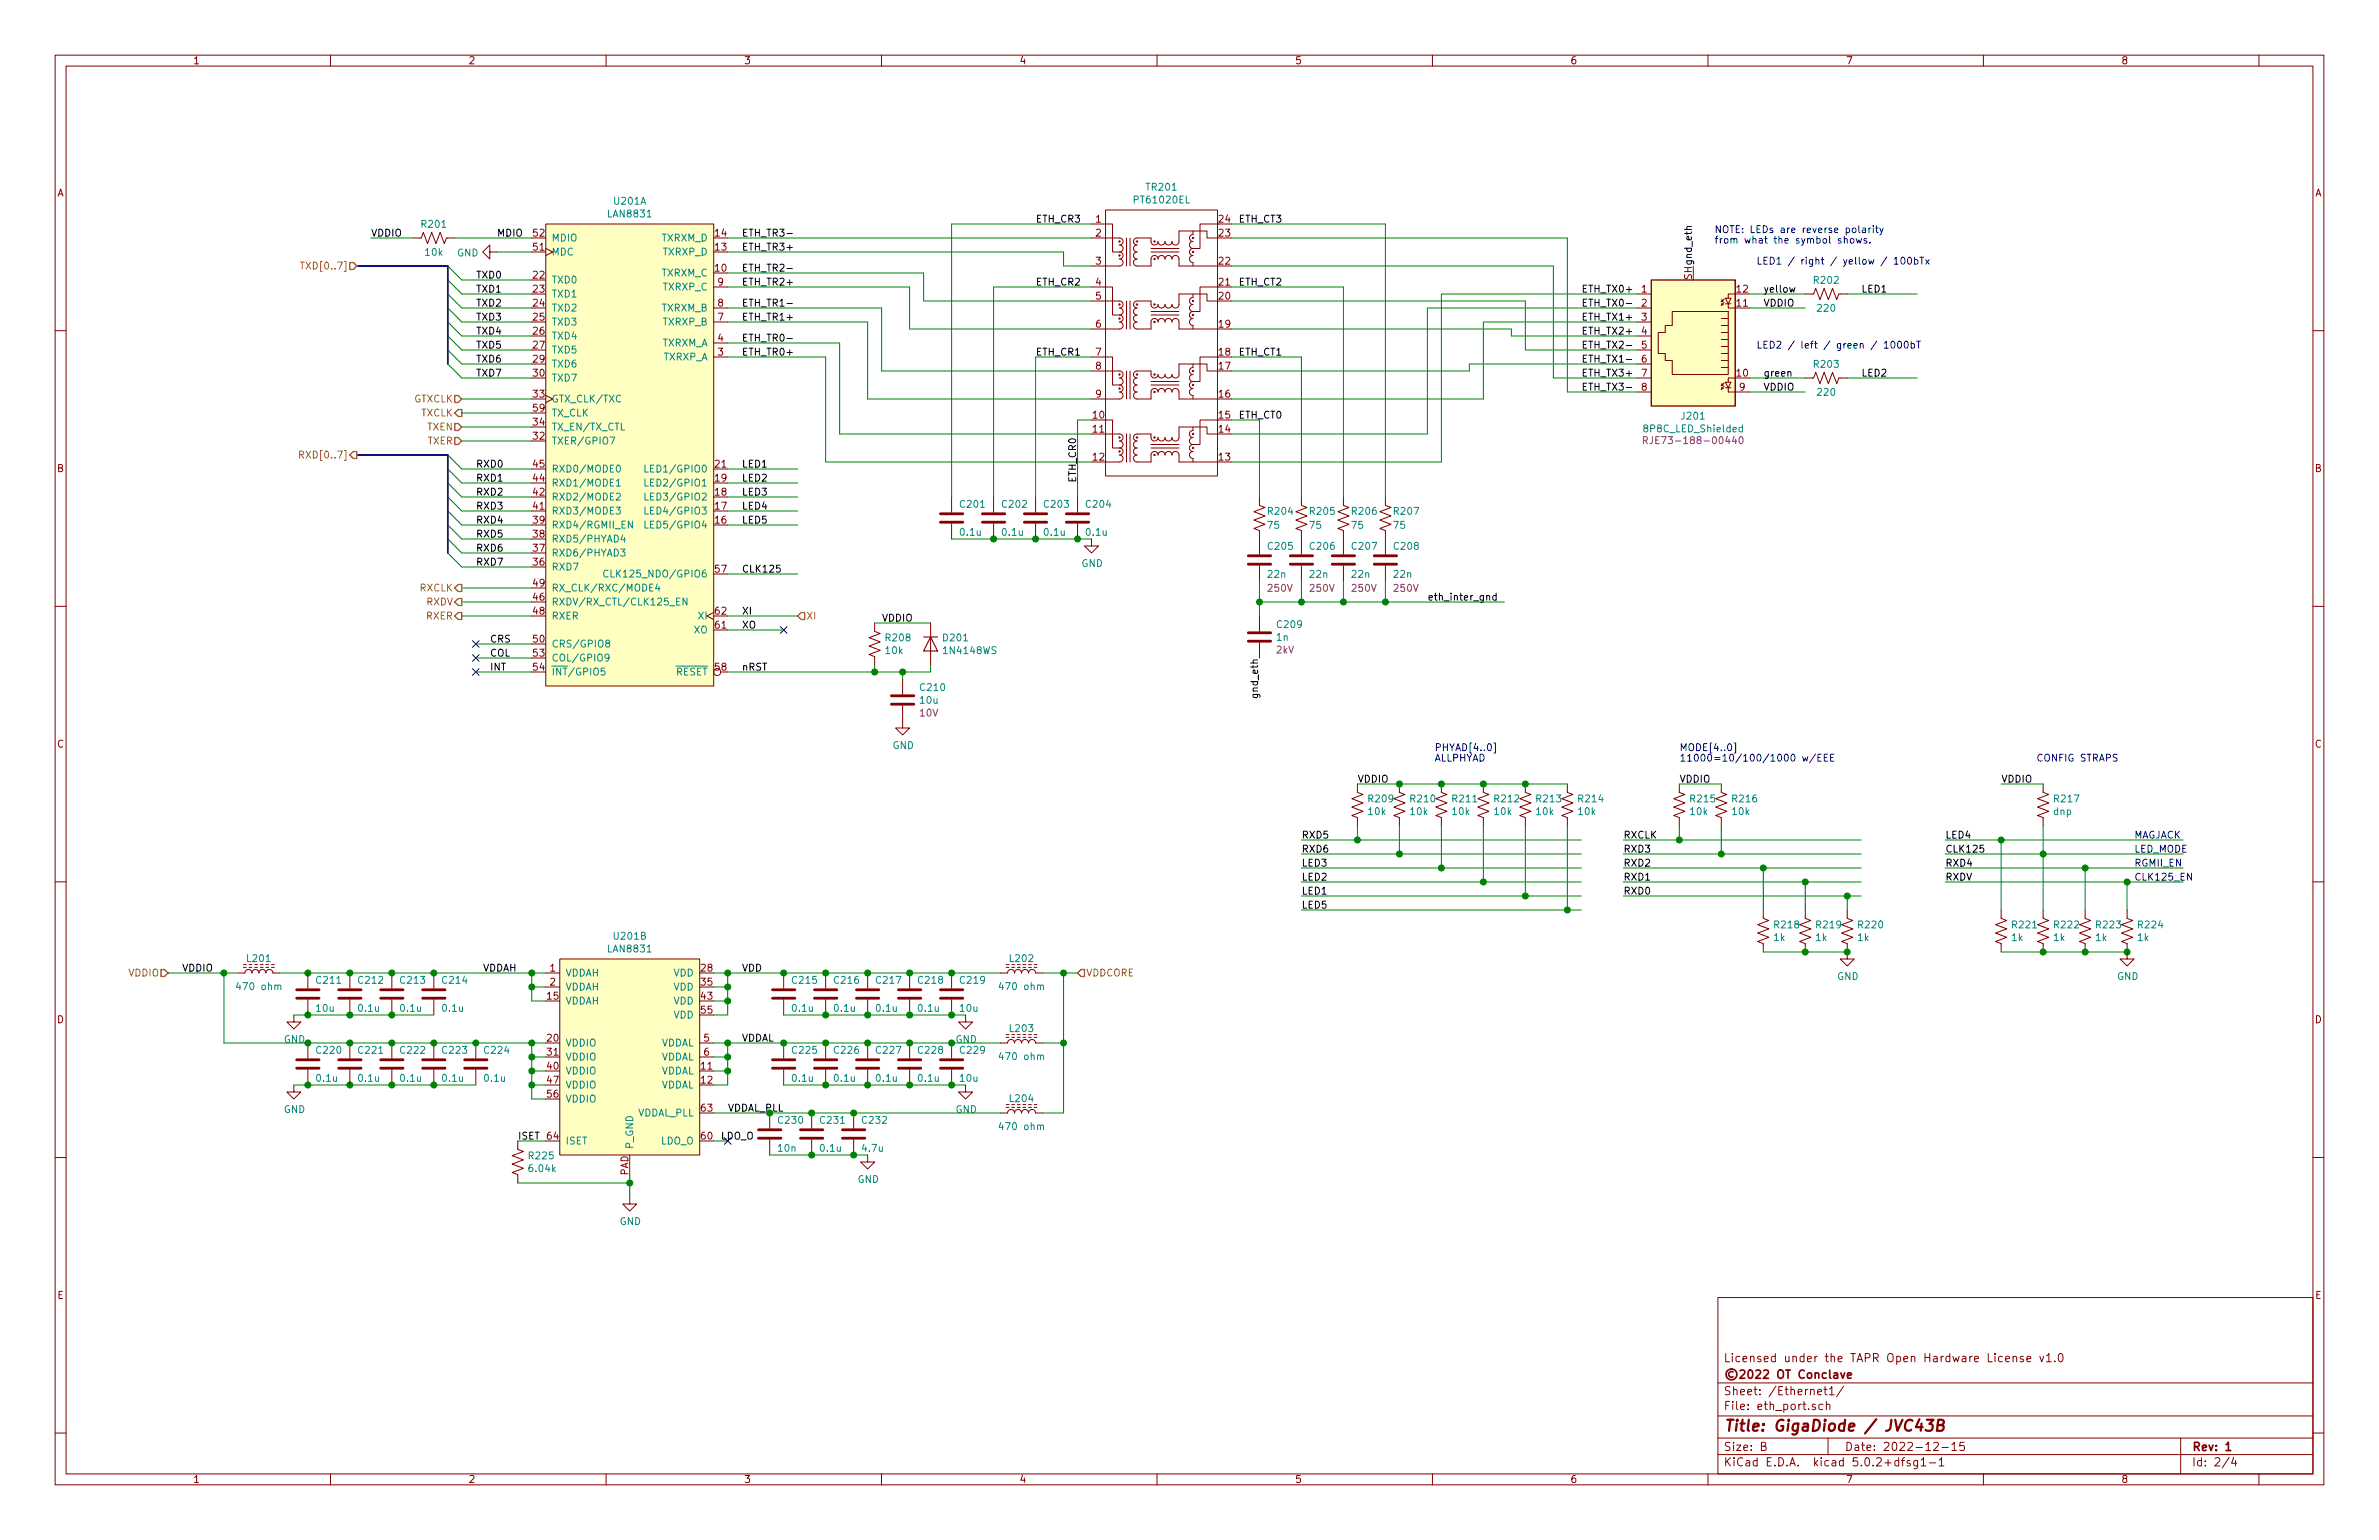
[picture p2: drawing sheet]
<svg xmlns="http://www.w3.org/2000/svg" width="432mm" height="279mm" viewBox="0 0 432 279" stroke-linecap="round" stroke-linejoin="round" font-family="sans-serif">
<defs><g id="words">
<text font-size="2.8" fill="#840000" x="312.8" y="259.7">Title: GigaDiode / JVC43B</text>
<g font-size="2.1" fill="#840000">
<text x="312.8" y="250.1">©2022 OT Conclave</text>
<text x="312.8" y="247.1">Licensed under the TAPR Open Hardware License v1.0</text>
<text x="312.8" y="255.8">File: eth_port.sch</text>
<text x="312.8" y="253.1">Sheet: /Ethernet1/</text>
<text x="312.8" y="263.2">Size: B</text>
<text x="334.8" y="263.2">Date: 2022-12-15</text>
<text x="397.8" y="263.2">Rev: 1</text>
<text x="312.8" y="266">KiCad E.D.A. kicad 5.0.2+dfsg1-1</text>
<text x="397.8" y="266">Id: 2/4</text>
</g>
<g font-size="1.8" fill="#840000">
<text x="35" y="11.6">1</text>
<text x="85" y="11.6">2</text>
<text x="135" y="11.6">3</text>
<text x="185" y="11.6">4</text>
<text x="235" y="11.6">5</text>
<text x="285" y="11.6">6</text>
<text x="335" y="11.6">7</text>
<text x="385" y="11.6">8</text>
<text x="10.4" y="35.6">A</text>
<text x="420.2" y="35.6">A</text>
<text x="198.9" y="40.4">1</text>
<text x="221.3" y="40.4">24</text>
<text x="96.8" y="45.5">51</text>
<text x="96.8" y="42.9">52</text>
<text x="129.8" y="45.5">13</text>
<text x="129.8" y="42.9">14</text>
<text x="198.9" y="42.9">2</text>
<text x="221.3" y="42.9">23</text>
<text x="96.8" y="50.5">22</text>
<text x="96.8" y="53.1">23</text>
<text x="129.8" y="49.3">10</text>
<text x="130.3" y="51.8">9</text>
<text x="198.9" y="48">3</text>
<text x="198.9" y="51.8">4</text>
<text x="221.3" y="51.8">21</text>
<text x="221.3" y="48">22</text>
<text x="298" y="53.1">1</text>
<text x="315.3" y="53.1">12</text>
<text x="96.8" y="55.6">24</text>
<text x="96.8" y="58.2">25</text>
<text x="130.3" y="58.2">7</text>
<text x="130.3" y="55.6">8</text>
<text x="198.9" y="54.4">5</text>
<text x="198.9" y="59.4">6</text>
<text x="221.3" y="59.4">19</text>
<text x="221.3" y="54.4">20</text>
<text x="298" y="55.6">2</text>
<text x="298" y="58.2">3</text>
<text x="315.3" y="55.6">11</text>
<text x="96.8" y="60.7">26</text>
<text x="96.8" y="63.2">27</text>
<text x="96.8" y="65.8">29</text>
<text x="130.3" y="64.5">3</text>
<text x="130.3" y="62">4</text>
<text x="198.9" y="64.5">7</text>
<text x="221.3" y="64.5">18</text>
<text x="298" y="60.7">4</text>
<text x="298" y="63.2">5</text>
<text x="298" y="65.8">6</text>
<text x="96.8" y="68.3">30</text>
<text x="198.9" y="67.1">8</text>
<text x="221.3" y="67.1">17</text>
<text x="298" y="68.3">7</text>
<text x="298" y="70.9">8</text>
<text x="315.3" y="68.3">10</text>
<text x="315.7" y="70.9">9</text>
<text x="96.8" y="72.1">33</text>
<text x="96.8" y="77.2">34</text>
<text x="96.8" y="74.7">59</text>
<text x="198.4" y="75.9">10</text>
<text x="198.9" y="72.1">9</text>
<text x="221.3" y="75.9">15</text>
<text x="221.3" y="72.1">16</text>
<text x="96.8" y="79.8">32</text>
<text x="198.4" y="78.5">11</text>
<text x="198.4" y="83.6">12</text>
<text x="221.3" y="83.6">13</text>
<text x="221.3" y="78.5">14</text>
<text x="10.4" y="85.6">B</text>
<text x="96.8" y="89.9">42</text>
<text x="96.8" y="87.4">44</text>
<text x="96.8" y="84.8">45</text>
<text x="129.8" y="89.9">18</text>
<text x="129.8" y="87.4">19</text>
<text x="129.8" y="84.8">21</text>
<text x="420.2" y="85.6">B</text>
<text x="96.8" y="95">39</text>
<text x="96.8" y="92.5">41</text>
<text x="129.8" y="95">16</text>
<text x="129.8" y="92.5">17</text>
<text x="96.8" y="100.1">37</text>
<text x="96.8" y="97.5">38</text>
<text x="96.8" y="102.6">36</text>
<text x="96.8" y="106.4">49</text>
<text x="129.8" y="103.9">57</text>
<text x="96.8" y="109">46</text>
<text x="96.8" y="111.5">48</text>
<text x="129.8" y="111.5">62</text>
<text x="96.8" y="116.6">50</text>
<text x="96.8" y="119.1">53</text>
<text x="129.8" y="114">61</text>
<text x="96.8" y="121.7">54</text>
<text x="129.8" y="121.7">58</text>
<text x="10.4" y="135.6">C</text>
<text x="420.2" y="135.6">C</text>
<text x="99.8" y="176.3">1</text>
<text x="99.8" y="178.8">2</text>
<text x="127.3" y="176.3">28</text>
<text x="127.3" y="178.8">35</text>
<text x="10.4" y="185.6">D</text>
<text x="99.4" y="181.4">15</text>
<text x="127.3" y="181.4">43</text>
<text x="127.3" y="183.9">55</text>
<text x="420.2" y="185.6">D</text>
<text x="99.4" y="189">20</text>
<text x="99.4" y="191.5">31</text>
<text x="127.8" y="189">5</text>
<text x="127.8" y="191.5">6</text>
<text x="99.4" y="194.1">40</text>
<text x="99.4" y="196.6">47</text>
<text x="127.3" y="194.1">11</text>
<text x="127.3" y="196.6">12</text>
<text x="99.4" y="199.1">56</text>
<text x="127.3" y="201.7">63</text>
<text x="99.4" y="206.8">64</text>
<text x="127.3" y="206.8">60</text>
<text x="114" y="213.3" transform="rotate(-90 114 213.3)">PAD</text>
<text x="10.4" y="235.6">E</text>
<text x="420.2" y="235.6">E</text>
<text x="35" y="269">1</text>
<text x="85" y="269">2</text>
<text x="135" y="269">3</text>
<text x="185" y="269">4</text>
<text x="235" y="269">5</text>
<text x="285" y="269">6</text>
<text x="335" y="269">7</text>
<text x="385" y="269">8</text>
</g>
<g font-size="1.8" fill="#008484">
<text x="208.2" y="34.6">TR201</text>
<text x="76.6" y="41.3">R201</text>
<text x="110.5" y="39.4">LAN8831</text>
<text x="111.6" y="37.1">U201A</text>
<text x="206.1" y="36.9">PT61020EL</text>
<text x="77.3" y="46.4">10k</text>
<text x="83" y="46.5">GND</text>
<text x="100.1" y="46.4">MDC</text>
<text x="100.1" y="43.8">MDIO</text>
<text x="120.1" y="43.8">TXRXM_D</text>
<text x="120.4" y="46.4">TXRXP_D</text>
<text x="100.1" y="51.4">TXD0</text>
<text x="100.1" y="54">TXD1</text>
<text x="120.1" y="50.2">TXRXM_C</text>
<text x="120.4" y="52.7">TXRXP_C</text>
<text x="329.4" y="51.5">R202</text>
<text x="100.1" y="56.5">TXD2</text>
<text x="100.1" y="59.1">TXD3</text>
<text x="120.1" y="56.5">TXRXM_B</text>
<text x="120.4" y="59.1">TXRXP_B</text>
<text x="330" y="56.6">220</text>
<text x="100.1" y="61.6">TXD4</text>
<text x="100.1" y="64.1">TXD5</text>
<text x="120.1" y="62.9">TXRXM_A</text>
<text x="120.4" y="65.4">TXRXP_A</text>
<text x="100.1" y="66.7">TXD6</text>
<text x="100.1" y="69.2">TXD7</text>
<text x="329.4" y="66.7">R203</text>
<text x="330" y="71.8">220</text>
<text x="100.1" y="73">GTX_CLK/TXC</text>
<text x="100.1" y="75.6">TX_CLK</text>
<text x="305.4" y="76.1">J201</text>
<text x="100.1" y="80.6">TXER/GPIO7</text>
<text x="100.1" y="78.1">TX_EN/TX_CTL</text>
<text x="298.7" y="78.4">8P8C_LED_Shielded</text>
<text x="100.1" y="88.3">RXD1/MODE1</text>
<text x="100.1" y="85.7">RXD0/MODE0</text>
<text x="118.1" y="88.3">LED2/GPIO1</text>
<text x="118.1" y="85.7">LED1/GPIO0</text>
<text x="100.1" y="95.9">RXD4/RGMII_EN</text>
<text x="100.1" y="93.3">RXD3/MODE3</text>
<text x="100.1" y="90.8">RXD2/MODE2</text>
<text x="118.1" y="95.9">LED5/GPIO4</text>
<text x="118.1" y="93.3">LED4/GPIO3</text>
<text x="118.1" y="90.8">LED3/GPIO2</text>
<text x="174.4" y="92.1">C201</text>
<text x="182" y="92.1">C202</text>
<text x="189.6" y="92.1">C203</text>
<text x="197.3" y="92.1">C204</text>
<text x="230.2" y="95.9">75</text>
<text x="230.3" y="93.4">R204</text>
<text x="237.8" y="95.9">75</text>
<text x="237.9" y="93.4">R205</text>
<text x="245.4" y="95.9">75</text>
<text x="245.5" y="93.4">R206</text>
<text x="253" y="95.9">75</text>
<text x="253.1" y="93.4">R207</text>
<text x="100.1" y="101">RXD6/PHYAD3</text>
<text x="100.1" y="98.4">RXD5/PHYAD4</text>
<text x="174.4" y="97.2">0.1u</text>
<text x="182" y="97.2">0.1u</text>
<text x="189.6" y="97.2">0.1u</text>
<text x="197.3" y="97.2">0.1u</text>
<text x="230.3" y="99.7">C205</text>
<text x="237.9" y="99.7">C206</text>
<text x="245.5" y="99.7">C207</text>
<text x="253.1" y="99.7">C208</text>
<text x="100.1" y="103.5">RXD7</text>
<text x="100.1" y="107.3">RX_CLK/RXC/MODE4</text>
<text x="111.1" y="104.8">CLK125_NDO/GPIO6</text>
<text x="196.3" y="102.9">GND</text>
<text x="230.2" y="104.8">22n</text>
<text x="237.8" y="104.8">22n</text>
<text x="245.4" y="104.8">22n</text>
<text x="253.1" y="104.8">22n</text>
<text x="100.1" y="109.9">RXDV/RX_CTL/CLK125_EN</text>
<text x="100.1" y="112.4">RXER</text>
<text x="126.8" y="112.4">XI</text>
<text x="231.9" y="113.9">C209</text>
<text x="100.1" y="117.5">CRS/GPIO8</text>
<text x="126" y="114.9">XO</text>
<text x="160.8" y="118.7">10k</text>
<text x="160.9" y="116.4">R208</text>
<text x="171.3" y="116.4">D201</text>
<text x="171.5" y="118.7">1N4148WS</text>
<text x="231.7" y="116.3">1n</text>
<text x="100.1" y="120">COL/GPIO9</text>
<text x="100.1" y="122.6">INT/GPIO5</text>
<text x="122.6" y="122.6">RESET</text>
<text x="167.2" y="125.4">C210</text>
<text x="167.1" y="127.7">10u</text>
<text x="162" y="135.9">GND</text>
<text x="248.4" y="147.9">10k</text>
<text x="248.5" y="145.6">R209</text>
<text x="256.1" y="147.9">10k</text>
<text x="256.1" y="145.6">R210</text>
<text x="263.7" y="147.9">10k</text>
<text x="263.8" y="145.6">R211</text>
<text x="271.3" y="147.9">10k</text>
<text x="271.4" y="145.6">R212</text>
<text x="278.9" y="147.9">10k</text>
<text x="279" y="145.6">R213</text>
<text x="286.5" y="147.9">10k</text>
<text x="286.6" y="145.6">R214</text>
<text x="306.9" y="147.9">10k</text>
<text x="306.9" y="145.6">R215</text>
<text x="314.5" y="147.9">10k</text>
<text x="314.6" y="145.6">R216</text>
<text x="372.7" y="147.9">dnp</text>
<text x="373" y="145.6">R217</text>
<text x="110.5" y="172.8">LAN8831</text>
<text x="111.6" y="170.5">U201B</text>
<text x="322" y="170.7">1k</text>
<text x="322.2" y="168.4">R218</text>
<text x="329.6" y="170.7">1k</text>
<text x="329.8" y="168.4">R219</text>
<text x="337.2" y="170.7">1k</text>
<text x="337.4" y="168.4">R220</text>
<text x="365.2" y="170.7">1k</text>
<text x="365.4" y="168.4">R221</text>
<text x="372.8" y="170.7">1k</text>
<text x="373" y="168.4">R222</text>
<text x="380.4" y="170.7">1k</text>
<text x="380.6" y="168.4">R223</text>
<text x="388" y="170.7">1k</text>
<text x="388.2" y="168.4">R224</text>
<text x="43.4" y="179.6">470 ohm</text>
<text x="45" y="174.5">L201</text>
<text x="57.6" y="178.5">C211</text>
<text x="65.2" y="178.5">C212</text>
<text x="72.8" y="178.5">C213</text>
<text x="80.4" y="178.5">C214</text>
<text x="102.6" y="177.2">VDDAH</text>
<text x="102.6" y="179.7">VDDAH</text>
<text x="122.3" y="177.2">VDD</text>
<text x="122.3" y="179.7">VDD</text>
<text x="143.9" y="178.5">C215</text>
<text x="151.5" y="178.5">C216</text>
<text x="159.2" y="178.5">C217</text>
<text x="166.8" y="178.5">C218</text>
<text x="174.4" y="178.5">C219</text>
<text x="181.8" y="179.6">470 ohm</text>
<text x="183.4" y="174.5">L202</text>
<text x="333.5" y="177.8">GND</text>
<text x="384.3" y="177.8">GND</text>
<text x="57.5" y="183.6">10u</text>
<text x="65.2" y="183.6">0.1u</text>
<text x="72.8" y="183.6">0.1u</text>
<text x="80.4" y="183.6">0.1u</text>
<text x="102.6" y="182.2">VDDAH</text>
<text x="122.3" y="182.2">VDD</text>
<text x="122.3" y="184.8">VDD</text>
<text x="143.9" y="183.6">0.1u</text>
<text x="151.5" y="183.6">0.1u</text>
<text x="159.2" y="183.6">0.1u</text>
<text x="166.8" y="183.6">0.1u</text>
<text x="174.3" y="183.6">10u</text>
<text x="51.5" y="189.2">GND</text>
<text x="57.6" y="191.2">C220</text>
<text x="65.2" y="191.2">C221</text>
<text x="72.8" y="191.2">C222</text>
<text x="80.4" y="191.2">C223</text>
<text x="88" y="191.2">C224</text>
<text x="102.6" y="189.9">VDDIO</text>
<text x="119.9" y="189.9">VDDAL</text>
<text x="143.9" y="191.2">C225</text>
<text x="151.5" y="191.2">C226</text>
<text x="159.2" y="191.2">C227</text>
<text x="166.8" y="191.2">C228</text>
<text x="173.4" y="189.2">GND</text>
<text x="174.4" y="191.2">C229</text>
<text x="183.4" y="187.2">L203</text>
<text x="57.6" y="196.3">0.1u</text>
<text x="65.2" y="196.3">0.1u</text>
<text x="72.8" y="196.3">0.1u</text>
<text x="80.4" y="196.3">0.1u</text>
<text x="88" y="196.3">0.1u</text>
<text x="102.6" y="192.4">VDDIO</text>
<text x="102.6" y="194.9">VDDIO</text>
<text x="102.6" y="197.5">VDDIO</text>
<text x="119.9" y="194.9">VDDAL</text>
<text x="119.9" y="197.5">VDDAL</text>
<text x="119.9" y="192.4">VDDAL</text>
<text x="143.9" y="196.3">0.1u</text>
<text x="151.5" y="196.3">0.1u</text>
<text x="159.2" y="196.3">0.1u</text>
<text x="166.8" y="196.3">0.1u</text>
<text x="174.3" y="196.3">10u</text>
<text x="181.8" y="192.3">470 ohm</text>
<text x="51.5" y="201.9">GND</text>
<text x="102.6" y="200">VDDIO</text>
<text x="115.6" y="202.6">VDDAL_PLL</text>
<text x="141.4" y="203.9">C230</text>
<text x="149" y="203.9">C231</text>
<text x="156.6" y="203.9">C232</text>
<text x="173.4" y="201.9">GND</text>
<text x="183.4" y="199.9">L204</text>
<text x="102.6" y="207.6">ISET</text>
<text x="114.9" y="208.5" transform="rotate(-90 114.9 208.5)">P_GND</text>
<text x="119.9" y="207.6">LDO_O</text>
<text x="141.3" y="209">10n</text>
<text x="149" y="209">0.1u</text>
<text x="156.6" y="209">4.7u</text>
<text x="181.8" y="205">470 ohm</text>
<text x="96.1" y="210.3">R225</text>
<text x="96.2" y="212.6">6.04k</text>
<text x="155.7" y="214.6">GND</text>
<text x="112.5" y="222.2">GND</text>
</g>
<g font-size="1.8">
<text x="188" y="40.4">ETH_CR3</text>
<text x="224.8" y="40.4">ETH_CT3</text>
<text x="67.3" y="42.9">VDDIO</text>
<text x="90.2" y="42.9">MDIO</text>
<text x="134.6" y="42.9">ETH_TR3-</text>
<text x="134.6" y="45.5">ETH_TR3+</text>
<text x="86.4" y="50.5">TXD0</text>
<text x="86.4" y="53.1">TXD1</text>
<text x="134.6" y="49.3">ETH_TR2-</text>
<text x="134.6" y="51.8">ETH_TR2+</text>
<text x="188" y="51.8">ETH_CR2</text>
<text x="224.8" y="51.8">ETH_CT2</text>
<text x="287" y="53.1">ETH_TX0+</text>
<text x="307.1" y="50.7" transform="rotate(-90 307.1 50.7)">SHgnd_eth</text>
<text x="320" y="53.1">yellow</text>
<text x="337.8" y="53.1">LED1</text>
<text x="86.4" y="55.6">TXD2</text>
<text x="86.4" y="58.2">TXD3</text>
<text x="134.6" y="55.6">ETH_TR1-</text>
<text x="134.6" y="58.2">ETH_TR1+</text>
<text x="287" y="55.6">ETH_TX0-</text>
<text x="287" y="58.2">ETH_TX1+</text>
<text x="320" y="55.6">VDDIO</text>
<text x="86.4" y="60.7">TXD4</text>
<text x="86.4" y="63.2">TXD5</text>
<text x="86.4" y="65.8">TXD6</text>
<text x="134.6" y="62">ETH_TR0-</text>
<text x="134.6" y="64.5">ETH_TR0+</text>
<text x="188" y="64.5">ETH_CR1</text>
<text x="224.8" y="64.5">ETH_CT1</text>
<text x="287" y="65.8">ETH_TX1-</text>
<text x="287" y="60.7">ETH_TX2+</text>
<text x="287" y="63.2">ETH_TX2-</text>
<text x="86.4" y="68.3">TXD7</text>
<text x="287" y="68.3">ETH_TX3+</text>
<text x="287" y="70.9">ETH_TX3-</text>
<text x="320" y="68.3">green</text>
<text x="320" y="70.9">VDDIO</text>
<text x="337.8" y="68.3">LED2</text>
<text x="224.8" y="75.9">ETH_CT0</text>
<text x="86.4" y="84.8">RXD0</text>
<text x="86.4" y="87.4">RXD1</text>
<text x="86.4" y="89.9">RXD2</text>
<text x="134.6" y="84.8">LED1</text>
<text x="134.6" y="87.4">LED2</text>
<text x="134.6" y="89.9">LED3</text>
<text x="195.3" y="87.6" transform="rotate(-90 195.3 87.6)">ETH_CR0</text>
<text x="86.4" y="92.5">RXD3</text>
<text x="86.4" y="95">RXD4</text>
<text x="134.6" y="92.5">LED4</text>
<text x="134.6" y="95">LED5</text>
<text x="86.4" y="97.5">RXD5</text>
<text x="86.4" y="100.1">RXD6</text>
<text x="86.4" y="102.6">RXD7</text>
<text x="134.6" y="103.9">CLK125</text>
<text x="134.6" y="111.5">XI</text>
<text x="160" y="112.8">VDDIO</text>
<text x="259.1" y="109">eth_inter_gnd</text>
<text x="88.9" y="119.1">COL</text>
<text x="88.9" y="116.6">CRS</text>
<text x="134.6" y="114">XO</text>
<text x="88.9" y="121.7">INT</text>
<text x="134.6" y="121.7">nRST</text>
<text x="228.3" y="126.3" transform="rotate(-90 228.3 126.3)">gnd_eth</text>
<text x="246.4" y="142">VDDIO</text>
<text x="304.8" y="142">VDDIO</text>
<text x="363.2" y="142">VDDIO</text>
<text x="236.2" y="152.1">RXD5</text>
<text x="236.2" y="154.7">RXD6</text>
<text x="294.6" y="152.1">RXCLK</text>
<text x="294.6" y="154.7">RXD3</text>
<text x="353.1" y="152.1">LED4</text>
<text x="353.1" y="154.7">CLK125</text>
<text x="236.2" y="157.2">LED3</text>
<text x="236.2" y="159.8">LED2</text>
<text x="294.6" y="157.2">RXD2</text>
<text x="294.6" y="159.8">RXD1</text>
<text x="353.1" y="157.2">RXD4</text>
<text x="353.1" y="159.8">RXDV</text>
<text x="236.2" y="162.3">LED1</text>
<text x="236.2" y="164.8">LED5</text>
<text x="294.6" y="162.3">RXD0</text>
<text x="33" y="176.3">VDDIO</text>
<text x="87.6" y="176.3">VDDAH</text>
<text x="134.6" y="176.3">VDD</text>
<text x="134.6" y="189">VDDAL</text>
<text x="132.1" y="201.7">VDDAL_PLL</text>
<text x="94" y="206.8">ISET</text>
<text x="130.8" y="206.8">LDO_O</text>
</g>
<g font-size="1.8" fill="#0000c2">
<text x="311.1" y="42.3">NOTE: LEDs are reverse polarity</text>
<text x="311.1" y="44.2">from what the symbol shows.</text>
<text x="318.8" y="48">LED1 / right / yellow / 100bTx</text>
<text x="318.8" y="63.2">LED2 / left / green / 1000bT</text>
<text x="260.3" y="136.3">PHYAD[4..0]</text>
<text x="304.8" y="136.3">MODE[4..0]</text>
<text x="260.3" y="138.2">ALLPHYAD</text>
<text x="304.8" y="138.2">11000=10/100/1000 w/EEE</text>
<text x="369.6" y="138.2">CONFIG STRAPS</text>
<text x="387.3" y="152.1">MAGJACK</text>
<text x="387.3" y="154.7">LED_MODE</text>
<text x="387.3" y="157.2">RGMII_EN</text>
<text x="387.3" y="159.8">CLK125_EN</text>
</g>
<g font-size="1.8" fill="#848400">
<text x="55.6" y="48.9">TXD[0..7]</text>
<text x="75" y="73">GTXCLK</text>
<text x="76.4" y="75.6">TXCLK</text>
<text x="55.4" y="83.2">RXD[0..7]</text>
<text x="77.6" y="78.1">TXEN</text>
<text x="77.6" y="80.6">TXER</text>
<text x="76.2" y="107.3">RXCLK</text>
<text x="77.4" y="109.9">RXDV</text>
<text x="77.4" y="112.4">RXER</text>
<text x="146.3" y="112.4">XI</text>
<text x="23.3" y="177.2">VDDIO</text>
<text x="197.1" y="177.2">VDDCORE</text>
</g>
<g font-size="1.8" fill="#840084">
<text x="300.1" y="80.6">RJE73-188-00440</text>
<text x="230.3" y="107.4">250V</text>
<text x="237.9" y="107.4">250V</text>
<text x="245.5" y="107.4">250V</text>
<text x="253.1" y="107.4">250V</text>
<text x="231.7" y="118.6">2kV</text>
<text x="167" y="130">10V</text>
</g>
</g></defs>
<g fill="none" stroke="#840000" stroke-width=".18">
<path d="M10 10h411.8v259.4h-411.8zM12 12h407.8v255.4h-407.8zM60 10v2M110 10v2M160 10v2M210 10v2M260 10v2M310 10v2M360 10v2M410 10v2M200.7 38.1h20.3v48.3h-20.3zM10 60h2"/>
<path d="M74.9 43.2h1.6l.3-1 .8 2 .8-2 .7 2 .8-2 .7 2 .4-1h1.5M88.9 45.7v-1.2l-1.3 1.2 1.3 1.3v-1.3h1.3M99.1 40.6h30.4v83.9h-30.4zM99.1 45.1l1.2 .6-1.2 .7M129.5 52.1h2.6M129.5 55.9h2.6M129.5 58.4h2.6M198.1 54.6h5.1a.63 .63 0 0 1 .6 .6 .63 .63 0 0 1-.6 .7 .63 .63 0 0 1 .6 .6 .63 .63 0 0 1-.6 .7M198.1 43.2h5.1a.63 .63 0 0 1 .6 .6 .63 .63 0 0 1-.6 .7 .63 .63 0 0 1 .6 .6 .63 .63 0 0 1-.6 .6M198.1 52.1h3.8v5.1h1.3M198.1 40.6h3.8v5.1h1.3M203.2 57.2a.63 .63 0 0 1 .6 .6 .63 .63 0 0 1-.6 .6 .63 .63 0 0 1 .6 .7 .63 .63 0 0 1-.6 .6h-5.1"/>
<path d="M203.2 45.7a.63 .63 0 0 1 .6 .7 .63 .63 0 0 1-.6 .6 .63 .63 0 0 1 .6 .6 .63 .63 0 0 1-.6 .7h-5.1M204.5 43.2v5.1M204.5 54.6v5.1M205.1 43.2v5.1M205.1 54.6v5.1M208.9 57.2h5.1M208.9 56.5h5.1M208.9 45.7h5.1M208.9 45.1h5.1M216.5 56.5a.63 .63 0 0 0-.6 .7 .63 .63 0 0 0 .6 .6 .63 .63 0 0 0-.6 .6 .63 .63 0 0 0 .6 .7v.6M216.5 53.3v.7a.63 .63 0 0 0-.6 .6 .63 .63 0 0 0 .6 .6 .63 .63 0 0 0-.6 .7 .63 .63 0 0 0 .6 .6M216.5 45.1a.63 .63 0 0 0-.6 .6 .63 .63 0 0 0 .6 .7 .63 .63 0 0 0-.6 .6 .63 .63 0 0 0 .6 .6v.7"/>
<path d="M216.5 41.9v.6a.63 .63 0 0 0-.6 .7 .63 .63 0 0 0 .6 .6 .63 .63 0 0 0-.6 .7 .63 .63 0 0 0 .6 .6M221 54.6h-1.9v-1.3h-5.1v1.9a.63 .63 0 0 1-.6 .7 .63 .63 0 0 1-.7-.7 .63 .63 0 0 1-.6 .7 .63 .63 0 0 1-.6-.7 .63 .63 0 0 1-.7 .7 .63 .63 0 0 1-.6-.7 .63 .63 0 0 1-.7 .7 .63 .63 0 0 1-.6-.7v-.6h-2.5a.63 .63 0 0 0-.7 .6 .63 .63 0 0 0 .7 .7 .63 .63 0 0 0-.7 .6 .63 .63 0 0 0 .7 .7 .63 .63 0 0 0-.7 .6 .63 .63 0 0 0 .7 .6 .63 .63 0 0 0-.7 .7 .63 .63 0 0 0 .7 .6h2.5v-1.3a.63 .63 0 0 1 .6-.6 .63 .63 0 0 1 .7 .6 .63 .63 0 0 1 .6-.6 .63 .63 0 0 1 .7 .6 .63 .63 0 0 1 .6-.6 .63 .63 0 0 1 .6 .6 .63 .63 0 0 1 .7-.6 .63 .63 0 0 1 .6 .6v1.3h7M221 43.2h-1.9v-1.3h-5.1v1.9a.63 .63 0 0 1-.6 .7 .63 .63 0 0 1-.7-.7 .63 .63 0 0 1-.6 .7 .63 .63 0 0 1-.6-.7 .63 .63 0 0 1-.7 .7 .63 .63 0 0 1-.6-.7 .63 .63 0 0 1-.7 .7 .63 .63 0 0 1-.6-.7v-.6h-2.5a.63 .63 0 0 0-.7 .6 .63 .63 0 0 0 .7 .7 .63 .63 0 0 0-.7 .6 .63 .63 0 0 0 .7 .6 .63 .63 0 0 0-.7 .7 .63 .63 0 0 0 .7 .6 .63 .63 0 0 0-.7 .6 .63 .63 0 0 0 .7 .7h2.5v-1.3a.63 .63 0 0 1 .6-.6 .63 .63 0 0 1 .7 .6 .63 .63 0 0 1 .6-.6 .63 .63 0 0 1 .7 .6 .63 .63 0 0 1 .6-.6 .63 .63 0 0 1 .6 .6 .63 .63 0 0 1 .7-.6 .63 .63 0 0 1 .6 .6v1.3h7M221 52.1h-3.2v4.4h-1.3M221 40.6h-3.2v4.5h-1.3M297.2 53.3h2.5M297.2 55.9h2.5M297.2 58.4h2.5M303.5 56.5h10.2v11.4h-10.2v-2.5h-1.2v-1.3h-1.3v-3.8h1.3v-1.2h1.2zM312.4 57.8h1.3M312.4 59.1h1.3M312.5 54.4l-.1 .3"/>
<path d="M312.5 55l-.1 .4M312.9 54.2l-.5 .5 .4-.1M312.9 54.9l-.5 .5 .4-.2M313.2 54.1h1l-.5 1zM313.2 55.1h1M313.7 55.1v.8h1.3M315 53.3h-1.3v.8M327.7 53.3h1.5l.4-1 .7 2.1 .8-2.1 .8 2.1 .7-2.1 .8 2.1 .4-1.1h1.5M419.8 60h2M99.1 71.8l1.2 .6-1.2 .6M129.5 64.8h2.6M129.5 62.2h2.6"/>
<path d="M198.1 67.3h5.1a.63 .63 0 0 1 .6 .6 .63 .63 0 0 1-.6 .7 .63 .63 0 0 1 .6 .6 .63 .63 0 0 1-.6 .7M198.1 64.8h3.8v5.1h1.3M200.7 78.7h2.5a.63 .63 0 0 1 .6 .7 .63 .63 0 0 1-.6 .6 .63 .63 0 0 1 .6 .6 .63 .63 0 0 1-.6 .7M200.7 76.2h1.2v5.1h1.3M203.2 69.9a.63 .63 0 0 1 .6 .6 .63 .63 0 0 1-.6 .6 .63 .63 0 0 1 .6 .7 .63 .63 0 0 1-.6 .6h-5.1M204.5 67.3v5.1M204.5 78.7v5.1M205.1 67.3v5.1M205.1 78.7v5.1M208.9 69.9h5.1M208.9 69.2h5.1M216.5 77.5v.6a.63 .63 0 0 0-.6 .6 .63 .63 0 0 0 .6 .7 .63 .63 0 0 0-.6 .6 .63 .63 0 0 0 .6 .6"/>
<path d="M216.5 69.2a.63 .63 0 0 0-.6 .7 .63 .63 0 0 0 .6 .6 .63 .63 0 0 0-.6 .6 .63 .63 0 0 0 .6 .7v.6M216.5 66v.7a.63 .63 0 0 0-.6 .6 .63 .63 0 0 0 .6 .6 .63 .63 0 0 0-.6 .7 .63 .63 0 0 0 .6 .6M221 78.7h-1.9v-1.2h-5.1v1.9a.63 .63 0 0 1-.6 .6 .63 .63 0 0 1-.7-.6 .63 .63 0 0 1-.6 .6 .63 .63 0 0 1-.6-.6 .63 .63 0 0 1-.7 .6 .63 .63 0 0 1-.6-.6 .63 .63 0 0 1-.7 .6 .63 .63 0 0 1-.6-.6v-.7h-2.5a.63 .63 0 0 0-.7 .7 .63 .63 0 0 0 .7 .6 .63 .63 0 0 0-.7 .6 .63 .63 0 0 0 .7 .7 .63 .63 0 0 0-.7 .6 .63 .63 0 0 0 .7 .7 .63 .63 0 0 0-.7 .6 .63 .63 0 0 0 .7 .6h2.5v-1.2a.63 .63 0 0 1 .6-.7 .63 .63 0 0 1 .7 .7 .63 .63 0 0 1 .6-.7 .63 .63 0 0 1 .7 .7 .63 .63 0 0 1 .6-.7 .63 .63 0 0 1 .6 .7 .63 .63 0 0 1 .7-.7 .63 .63 0 0 1 .6 .7v1.2h7M221 67.3h-1.9v-1.3h-5.1v1.9a.63 .63 0 0 1-.6 .7 .63 .63 0 0 1-.7-.7 .63 .63 0 0 1-.6 .7 .63 .63 0 0 1-.6-.7 .63 .63 0 0 1-.7 .7 .63 .63 0 0 1-.6-.7 .63 .63 0 0 1-.7 .7 .63 .63 0 0 1-.6-.7v-.6h-2.5a.63 .63 0 0 0-.7 .6 .63 .63 0 0 0 .7 .7 .63 .63 0 0 0-.7 .6 .63 .63 0 0 0 .7 .7 .63 .63 0 0 0-.7 .6 .63 .63 0 0 0 .7 .6 .63 .63 0 0 0-.7 .7 .63 .63 0 0 0 .7 .6h2.5v-1.3a.63 .63 0 0 1 .6-.6 .63 .63 0 0 1 .7 .6 .63 .63 0 0 1 .6-.6 .63 .63 0 0 1 .7 .6 .63 .63 0 0 1 .6-.6 .63 .63 0 0 1 .6 .6 .63 .63 0 0 1 .7-.6 .63 .63 0 0 1 .6 .6v1.3h7M221 76.2h-3.2v4.4h-1.3M221 64.8h-3.2v4.4h-1.3M297.2 68.6h2.5M297.2 71.1h2.5M297.2 61h2.5M297.2 63.5h2.5M297.2 66h2.5M312.4 60.3h1.3"/>
<path d="M312.4 61.6h1.3M312.4 62.9h1.3M312.4 64.1h1.3M312.4 65.4h1.3M312.4 66.7h1.3M312.5 69.6l-.1 .4M312.5 70.2l-.1 .4M312.9 69.5l-.5 .5 .4-.1M312.9 70.1l-.5 .5 .4-.1M313.2 69.3h1l-.5 1.1zM313.2 70.4h1M313.7 70.4v.7h3.8"/>
<path d="M315 68.6h-1.3v.7M327.7 68.6h1.5l.4-1 .7 2 .8-2 .8 2 .7-2 .8 2 .4-1h1.5M172.7 90.2v2.8M172.7 95v2.8M180.3 90.2v2.8M180.3 95v2.8M188 90.2v2.8M188 95v2.8M195.6 90.2v2.8M195.6 95v2.8M198.1 97.8v1.3h1.3l-1.3 1.2-1.3-1.2h1.3M203.2 81.3a.63 .63 0 0 1 .6 .6 .63 .63 0 0 1-.6 .7 .63 .63 0 0 1 .6 .6 .63 .63 0 0 1-.6 .6h-2.5"/>
<path d="M208.9 81.3h5.1M208.9 80.6h5.1M216.5 80.6a.63 .63 0 0 0-.6 .7 .63 .63 0 0 0 .6 .6 .63 .63 0 0 0-.6 .7 .63 .63 0 0 0 .6 .6v.6M228.6 90.2v1.5l1 .4-2 .7 2 .8-2 .8 2 .7-2 .8 1 .4v4.3M236.2 90.2v1.5l1 .4-2 .7 2 .8-2 .8 2 .7-2 .8 1 .4v4.3M243.8 90.2v1.5l1.1 .4-2.1 .7 2.1 .8-2.1 .8 2.1 .7-2.1 .8 1 .4v4.3M251.5 90.2v1.5l1 .4-2.1 .7 2.1 .8-2.1 .8 2.1 .7-2.1 .8 1.1 .4v4.3M10 110h2M129.5 111.1l-1.2 .7 1.2 .6M158.7 113v1.6l1.1 .3-2.1 .8 2.1 .8-2.1 .7 2.1 .8-2.1 .7 1 .4v1.6M168.9 113v7.7M228.6 102.6v2.8"/>
<path d="M228.6 111.8v2.8M228.6 116.6v2.8M236.2 102.6v2.8M243.8 102.6v2.8M251.5 102.6v2.8M419.8 110h2M163.8 128v4.1h1.3l-1.3 1.3-1.2-1.3h1.2M163.8 123.2v2.8M10 160h2M246.4 142.2v1.6l1 .3-2 .8 2 .8-2 .7 2 .8-2 .8 1 .3v1.6M254 142.2v1.6l1 .3-2 .8 2 .8-2 .7 2 .8-2 .8 1 .3v1.6M261.6 142.2v1.6l1 .3-2 .8 2 .8-2 .7 2 .8-2 .8 1 .3v1.6"/>
<path d="M269.2 142.2v1.6l1.1 .3-2.1 .8 2.1 .8-2.1 .7 2.1 .8-2.1 .8 1 .3v1.6M276.9 142.2v1.6l1 .3-2.1 .8 2.1 .8-2.1 .7 2.1 .8-2.1 .8 1.1 .3v1.6M284.5 142.2v1.6l1 .3-2 .8 2 .8-2 .7 2 .8-2 .8 1 .3v1.6M304.8 142.2v1.6l1 .3-2 .8 2 .8-2 .7 2 .8-2 .8 1 .3v1.6M312.4 142.2v1.6l1 .3-2 .8 2 .8-2 .7 2 .8-2 .8 1 .3v1.6M370.8 142.2v1.6l1.1 .3-2.1 .8 2.1 .8-2.1 .7 2.1 .8-2.1 .8 1 .3v1.6M419.8 160h2M43.2 176.5h1.2a.63 .63 0 0 1 .7-.6 .63 .63 0 0 1 .6 .6 .63 .63 0 0 1 .7-.6 .63 .63 0 0 1 .6 .6 .63 .63 0 0 1 .6-.6 .63 .63 0 0 1 .7 .6 .63 .63 0 0 1 .6-.6 .63 .63 0 0 1 .6 .6h1.3M44.2 175.5h.5M44.2 175h.5M45.2 175.5h.5M46.2 175.5h.5"/>
<path d="M47.2 175.5h.6M48.3 175.5h.5M49.3 175.5h.5M49.3 175h.5M55.9 176.5v2.8M63.5 176.5v2.8M71.1 176.5v2.8M78.7 176.5v2.8M99.1 176.5h2.5M99.1 179.1h2.5M101.6 174h25.4v35.6h-25.4zM142.2 176.5v2.8"/>
<path d="M149.9 176.5v2.8M157.5 176.5v2.8M165.1 176.5v2.8M172.7 176.5v2.8M181.6 176.5h1.3a.63 .63 0 0 1 .6-.6 .63 .63 0 0 1 .6 .6 .63 .63 0 0 1 .7-.6 .63 .63 0 0 1 .6 .6 .63 .63 0 0 1 .7-.6 .63 .63 0 0 1 .6 .6 .63 .63 0 0 1 .6-.6 .63 .63 0 0 1 .7 .6h1.2M182.6 175.5h.5M182.6 175h.5M183.6 175.5h.5M184.7 175.5h.5M185.7 175.5h.5M186.7 175.5h.5M187.7 175.5h.5"/>
<path d="M187.7 175h.5M320 165.1v1.5l1.1 .4-2.1 .8 2.1 .7-2.1 .8 2.1 .8-2.1 .7 1 .4v1.5M327.7 165.1v1.5l1 .4-2.1 .8 2.1 .7-2.1 .8 2.1 .8-2.1 .7 1.1 .4v1.5M335.3 165.1v1.5l1 .4-2 .8 2 .7-2 .8 2 .8-2 .7 1 .4v2.8h1.2l-1.2 1.3-1.3-1.3h1.3M363.2 165.1v1.5l1 .4-2 .8 2 .7-2 .8 2 .8-2 .7 1 .4v1.5M370.8 165.1v1.5l1.1 .4-2.1 .8 2.1 .7-2.1 .8 2.1 .8-2.1 .7 1 .4v1.5M378.5 165.1v1.5l1 .4-2.1 .8 2.1 .7-2.1 .8 2.1 .8-2.1 .7 1.1 .4v1.5M386.1 165.1v1.5l1 .4-2 .8 2 .7-2 .8 2 .8-2 .7 1 .4v2.8h1.2l-1.2 1.3-1.3-1.3h1.3M53.3 184.2v1.2h1.3l-1.3 1.3-1.2-1.3h1.2M53.3 196.9v1.2h1.3l-1.3 1.3-1.2-1.3h1.2M55.9 181.4v2.8M55.9 189.2v2.8"/>
<path d="M55.9 194.1v2.8M63.5 181.4v2.8M63.5 189.2v2.8M63.5 194.1v2.8M71.1 181.4v2.8M71.1 189.2v2.8M71.1 194.1v2.8M78.7 181.4v2.8M78.7 189.2v2.8M78.7 194.1v2.8M86.4 189.2v2.8M86.4 194.1v2.8"/>
<path d="M127 189.2h2.5M127 191.8h2.5M142.2 181.4v2.8M142.2 189.2v2.8M142.2 194.1v2.8M149.9 181.4v2.8M149.9 189.2v2.8M149.9 194.1v2.8M157.5 181.4v2.8M157.5 189.2v2.8M157.5 194.1v2.8M165.1 181.4v2.8"/>
<path d="M165.1 189.2v2.8M165.1 194.1v2.8M172.7 181.4v2.8M172.7 189.2v2.8M172.7 194.1v2.8M175.3 184.2v1.2h1.2l-1.2 1.3-1.3-1.3h1.3M175.3 196.9v1.2h1.2l-1.2 1.3-1.3-1.3h1.3M181.6 189.2h1.3a.63 .63 0 0 1 .6-.6 .63 .63 0 0 1 .6 .6 .63 .63 0 0 1 .7-.6 .63 .63 0 0 1 .6 .6 .63 .63 0 0 1 .7-.6 .63 .63 0 0 1 .6 .6 .63 .63 0 0 1 .6-.6 .63 .63 0 0 1 .7 .6h1.2M182.6 188.2h.5M182.6 187.7h.5M183.6 188.2h.5M184.7 188.2h.5"/>
<path d="M185.7 188.2h.5M186.7 188.2h.5M187.7 188.2h.5M187.7 187.7h.5M10 210h2M94 207v1.5l1 .4-2 .8 2 .7-2 .8 2 .8-2 .7 1 .4v1.5M114.3 217.2v1.2h1.3l-1.3 1.3-1.3-1.3h1.3M114.3 209.6v3.8M139.7 201.9v2.8M139.7 206.8v2.8M147.3 201.9v2.8M147.3 206.8v2.8"/>
<path d="M154.9 201.9v2.8M154.9 206.8v2.8M157.5 209.6v1.2h1.2l-1.2 1.3-1.3-1.3h1.3M181.6 201.9h1.3a.63 .63 0 0 1 .6-.6 .63 .63 0 0 1 .6 .6 .63 .63 0 0 1 .7-.6 .63 .63 0 0 1 .6 .6 .63 .63 0 0 1 .7-.6 .63 .63 0 0 1 .6 .6 .63 .63 0 0 1 .6-.6 .63 .63 0 0 1 .7 .6h1.2M182.6 200.9h.5M182.6 200.4h.5M183.6 200.9h.5M184.7 200.9h.5M185.7 200.9h.5M186.7 200.9h.5M187.7 200.9h.5M187.7 200.4h.5"/>
<path d="M419.8 210h2M311.8 235.4h108v32h-108zM10 260h2M311.8 256.9h108M311.8 250.9h108M329.5 254.8h-.4l-.2 .2 .1 .2 .5 .1v.4h-.6M329.9 252.6l.7-.2v-.3h-.5l-.2 .2 .1 .7h.6M330.9 254.8h-.5l-.3 .2 .1 .6 .2 .2 .5-.1M331.1 252.1h.5M331.3 251.6v1.3l.3 .2M331.5 254.9l.2-.1h.4v1M331.5 254.3v1.5"/>
<path d="M332.1 252l.4-.4v1.5M332.1 253.1h.8M334.6 251.5l-1.3 1.9M365.4 246.2h.1a.37 .37 0 0 1 .5 .1v.8M365.4 246.1v1M367.2 246.2l-.3-.1-.2 .2 .1 .2 .4 .1v.4h-.5M367.9 246.6l.7-.2-.1-.2-.4-.1-.2 .2v.7h.6M370.2 246.1l.4 1 .3-1M371.4 246l.5-.4v1.5M371.4 247.1h.9M372.9 246.9v.2M373.7 245.7l.4-.1a.94 .94 0 0 1 0 1.5 .79 .79 0 0 1-.4-1.4z"/>
<path d="M419.8 260h2M60 267.4v2M110 267.4v2M160 267.4v2M210 267.4v2M260 267.4v2M310 267.4v2M311.8 263.9h108M311.8 260.9h108M319.7 262.4l.7-.1 .1-.2-.1-.4h-.7v1.5h.6l.3-.3a.41 .41 0 0 0-.4-.5M331.8 260.9v3M345.1 265h.6"/>
<path d="M345.7 264.5l-.4 .2v1.3M346.7 265h-.4l-.2 .2 .1 .2 .5 .1v.4h-.6M348.1 265v1.2l-.3 .3-.4-.1M348.1 265h-.5l-.3 .3 .1 .5 .2 .2 .5-.1M348.7 264.9l.4-.4v1.5M348.7 266h.9M350.2 265.4h1.1M351 261.8l.6-.1 .2 .4-.9 1.1h.9M352 264.9l.4-.4v1.5M352 266h.8M352.5 262.6h1.1M354.3 262.1l.4-.4v1.5"/>
<path d="M354.3 263.2h.8M356.5 261.7h-.7l-.1 .7 .2-.1h.5l.2 .2-.1 .5-.2 .2-.6-.2M360 267.4v2M395.8 260.9v6.5M404.6 264.4l-1.2 1.9M405.4 264.4l-.3 1.1h.9M405.8 265v1M410 267.4v2"/>
<circle cx="203.2" cy="57.8" r=".13"/>
<circle cx="203.2" cy="43.8" r=".13"/>
<circle cx="203.2" cy="55.2" r=".13"/>
<circle cx="203.2" cy="46.4" r=".13"/>
<circle cx="206.4" cy="43.8" r=".13"/>
<circle cx="206.4" cy="55.2" r=".13"/>
<circle cx="209.5" cy="58.4" r=".13"/>
<circle cx="209.5" cy="55.2" r=".13"/>
<circle cx="209.5" cy="47" r=".13"/>
<circle cx="209.5" cy="43.8" r=".13"/>
<circle cx="216.5" cy="57.1" r=".13"/>
<circle cx="216.5" cy="45.7" r=".13"/>
<circle cx="216.5" cy="43.2" r=".13"/>
<circle cx="216.5" cy="54.6" r=".13"/>
<circle cx="203.2" cy="79.4" r=".13"/>
<circle cx="203.2" cy="67.9" r=".13"/>
<circle cx="203.2" cy="70.5" r=".13"/>
<circle cx="206.4" cy="79.4" r=".13"/>
<circle cx="206.4" cy="67.9" r=".13"/>
<circle cx="209.5" cy="79.4" r=".13"/>
<circle cx="209.5" cy="67.9" r=".13"/>
<circle cx="209.5" cy="71.1" r=".13"/>
<circle cx="216.5" cy="67.3" r=".13"/>
<circle cx="216.5" cy="78.7" r=".13"/>
<circle cx="216.5" cy="69.8" r=".13"/>
<circle cx="203.2" cy="81.9" r=".13"/>
<circle cx="209.5" cy="82.5" r=".13"/>
<circle cx="216.5" cy="81.3" r=".13"/>
<circle cx="130.2" cy="121.9" r=".63"/>
</g>
<path d="M332.9 249.1h.6v1M333.5 249.4l-.5 .1-.2 .2 .2 .4 .5-.1M334.1 249.1l.4 1 .3-1M335.3 249.6l.7-.2v-.3h-.5l-.2 .2 .1 .7h.6M404 262.1l.5-.4v1.5M404 263.2h.9" fill="none" stroke="#840000" stroke-width=".3"/>
<path d="M348.4 257.5l-.7 1.4h1.3M348.8 258.3l-.2 1.3M349.7 257.6h1.3l-.8 .7h.3l.2 .2a.82 .82 0 0 1-.2 1l-.7 .1-.3-.2M351.7 258.5l.9-.1a.47 .47 0 0 0 .2-.4 .47 .47 0 0 0-.3-.4h-.7l-.2 2h.7a.53 .53 0 0 0 .5-.5 .53 .53 0 0 0-.4-.6" fill="none" stroke="#840000" stroke-width=".41"/>
<g fill="none" stroke="#008400" stroke-width=".18">
<path d="M67.3 43.2h7.6M81.3 48.3l2.5 2.5h12.7M81.3 50.8l2.5 2.5h12.7M81.3 53.3l2.5 2.6h12.7M81.3 55.9l2.5 2.5h12.7M81.3 58.4l2.5 2.6h12.7M82.5 43.2h14M90.2 45.7h6.3M132.1 55.9h27.9v11.4h38.1M132.1 58.4h25.4v14h40.6M132.1 45.7h60.9v2.6h5.1M132.1 49.5h35.5v5.1h30.5"/>
<path d="M132.1 52.1h33v7.6h33M132.1 43.2h66M198.1 52.1h-17.8v38.1M198.1 40.6h-25.4v49.6M223.5 59.7h50.8v1.3h22.9M223.5 54.6h53.4v8.9h20.3M223.5 48.3h58.4v20.3h15.3M223.5 40.6h28v49.6M223.5 52.1h20.3v38.1M223.5 43.2h61v27.9h12.7M297.2 53.3h-35.6v30.5h-38.1M297.2 55.9h-38.1v22.8h-35.6"/>
<path d="M297.2 58.4h-28v14h-45.7M317.5 53.3h10.2M317.5 55.9h10.2M335.3 53.3h12.7M81.3 61l2.5 2.5h12.7M81.3 63.5l2.5 2.5h12.7M81.3 66l2.5 2.6h12.7M83.8 72.4h12.7M83.8 74.9h12.7M83.8 77.5h12.7M132.1 64.8h17.8v19h48.2M132.1 62.2h20.3v16.5h45.7"/>
<path d="M198.1 76.2h-2.5v14M198.1 64.8h-10.1v25.4M223.5 76.2h5.1v14M223.5 64.8h12.7v25.4M297.2 66h-30.5v1.3h-43.2M317.5 68.6h10.2M317.5 71.1h10.2M335.3 68.6h12.7M81.3 82.6l2.5 2.5h12.7M81.3 85.1l2.5 2.5h12.7M81.3 87.6l2.5 2.6h12.7M81.3 90.2l2.5 2.5h12.7"/>
<path d="M81.3 92.7l2.5 2.6h12.7M81.3 95.3l2.5 2.5h12.7M81.3 97.8l2.5 2.5h12.7M83.8 80h12.7M132.1 85.1h12.7M132.1 87.6h12.7M132.1 90.2h12.7M132.1 92.7h12.7M132.1 95.3h12.7M172.7 97.8h25.4M81.3 100.3l2.5 2.6h12.7M83.8 106.7h12.7"/>
<path d="M83.8 109.2h12.7M83.8 111.8h12.7M86.4 116.8h10.1M86.4 119.4h10.1M132.1 111.8h12.7M132.1 114.3h10.1M132.1 104.1h12.7M158.7 113h10.2M228.6 109.2h44.4M228.6 105.4v6.4M236.2 105.4v3.8M243.8 105.4v3.8"/>
<path d="M251.5 105.4v3.8M86.4 121.9h10.1M158.7 120.7v1.2M163.8 121.9v1.3M168.9 120.7v1.2h-36.8M236.2 152.4h50.8M236.2 154.9h50.8M236.2 157.5h50.8M246.4 142.2h38.1M246.4 149.9v2.5M254 149.9v5M261.6 149.9v7.6"/>
<path d="M269.2 149.9v10.1M276.9 149.9v12.7M284.5 149.9v15.2M294.6 152.4h43.2M294.6 154.9h43.2M294.6 157.5h43.2M304.8 142.2h7.6M304.8 149.9v2.5M312.4 149.9v5M320 157.5v7.6M353.1 152.4h43.1M353.1 154.9h43.1"/>
<path d="M353.1 157.5h43.1M363.2 142.2h7.6M363.2 152.4v12.7M370.8 149.9v15.2M378.5 157.5v7.6M30.5 176.5h12.7M40.6 176.5v12.7h58.5M50.8 176.5h48.3M96.5 176.5v5.1h2.6M96.5 179.1h2.6M129.5 176.5h52.1M129.5 179.1h2.6"/>
<path d="M132.1 176.5v7.7h-2.6M189.2 176.5h6.4M193 176.5v25.4h-3.8M236.2 160h50.8M236.2 162.6h50.8M236.2 165.1h50.8M294.6 160h43.2M294.6 162.6h43.2M320 172.7h15.3M327.7 160v5.1M335.3 162.6v2.5M353.1 160h43.1"/>
<path d="M363.2 172.7h22.9M386.1 160v5.1M53.3 196.9h33.1M53.3 184.2h25.4M96.5 196.9h2.6M96.5 194.3h2.6M96.5 191.8h2.6M96.5 189.2v10.2h2.6M129.5 189.2h52.1M129.5 194.3h2.6M129.5 191.8h2.6M129.5 181.6h2.6"/>
<path d="M132.1 189.2v7.7h-2.6M142.2 196.9h33.1M142.2 184.2h33.1M189.2 189.2h3.8M94 207h5.1M94 214.6h20.3M114.3 213.4v3.8M129.5 207h2.6M129.5 201.9h52.1M139.7 209.6h17.8"/>
</g>
<g fill="#008400" stroke="#008400" stroke-width=".25">
<circle cx="132.1" cy="194.3" r=".51"/>
<circle cx="132.1" cy="191.8" r=".51"/>
<circle cx="132.1" cy="181.6" r=".51"/>
<circle cx="132.1" cy="179.1" r=".51"/>
<circle cx="96.5" cy="179.1" r=".51"/>
<circle cx="149.9" cy="184.2" r=".51"/>
<circle cx="157.5" cy="184.2" r=".51"/>
<circle cx="165.1" cy="184.2" r=".51"/>
<circle cx="172.7" cy="184.2" r=".51"/>
<circle cx="132.1" cy="176.5" r=".51"/>
<circle cx="142.2" cy="176.5" r=".51"/>
<circle cx="149.9" cy="176.5" r=".51"/>
<circle cx="157.5" cy="176.5" r=".51"/>
<circle cx="165.1" cy="176.5" r=".51"/>
<circle cx="172.7" cy="176.5" r=".51"/>
<circle cx="149.9" cy="196.9" r=".51"/>
<circle cx="157.5" cy="196.9" r=".51"/>
<circle cx="165.1" cy="196.9" r=".51"/>
<circle cx="172.7" cy="196.9" r=".51"/>
<circle cx="142.2" cy="189.2" r=".51"/>
<circle cx="149.9" cy="189.2" r=".51"/>
<circle cx="157.5" cy="189.2" r=".51"/>
<circle cx="165.1" cy="189.2" r=".51"/>
<circle cx="172.7" cy="189.2" r=".51"/>
<circle cx="132.1" cy="189.2" r=".51"/>
<circle cx="63.5" cy="184.2" r=".51"/>
<circle cx="71.1" cy="184.2" r=".51"/>
<circle cx="63.5" cy="176.5" r=".51"/>
<circle cx="71.1" cy="176.5" r=".51"/>
<circle cx="180.3" cy="97.8" r=".51"/>
<circle cx="188" cy="97.8" r=".51"/>
<circle cx="195.6" cy="97.8" r=".51"/>
<circle cx="243.8" cy="109.2" r=".51"/>
<circle cx="236.2" cy="109.2" r=".51"/>
<circle cx="228.6" cy="109.2" r=".51"/>
<circle cx="251.5" cy="109.2" r=".51"/>
<circle cx="78.7" cy="176.5" r=".51"/>
<circle cx="96.5" cy="176.5" r=".51"/>
<circle cx="158.8" cy="121.9" r=".51"/>
<circle cx="163.8" cy="121.9" r=".51"/>
<circle cx="147.3" cy="209.6" r=".51"/>
<circle cx="154.9" cy="209.6" r=".51"/>
<circle cx="147.3" cy="201.9" r=".51"/>
<circle cx="154.9" cy="201.9" r=".51"/>
<circle cx="193" cy="189.2" r=".51"/>
<circle cx="193" cy="176.5" r=".51"/>
<circle cx="114.3" cy="214.6" r=".51"/>
<circle cx="55.9" cy="184.2" r=".51"/>
<circle cx="55.9" cy="176.5" r=".51"/>
<circle cx="71.1" cy="196.9" r=".51"/>
<circle cx="78.7" cy="196.9" r=".51"/>
<circle cx="63.5" cy="196.9" r=".51"/>
<circle cx="55.9" cy="196.9" r=".51"/>
<circle cx="96.5" cy="196.9" r=".51"/>
<circle cx="96.5" cy="194.3" r=".51"/>
<circle cx="96.5" cy="191.8" r=".51"/>
<circle cx="96.5" cy="189.2" r=".51"/>
<circle cx="55.9" cy="189.2" r=".51"/>
<circle cx="63.5" cy="189.2" r=".51"/>
<circle cx="71.1" cy="189.2" r=".51"/>
<circle cx="78.7" cy="189.2" r=".51"/>
<circle cx="86.4" cy="189.2" r=".51"/>
<circle cx="40.6" cy="176.5" r=".51"/>
<circle cx="327.7" cy="172.7" r=".51"/>
<circle cx="304.8" cy="152.4" r=".51"/>
<circle cx="312.4" cy="154.9" r=".51"/>
<circle cx="320" cy="157.5" r=".51"/>
<circle cx="327.7" cy="160" r=".51"/>
<circle cx="335.3" cy="172.7" r=".51"/>
<circle cx="246.4" cy="152.4" r=".51"/>
<circle cx="254" cy="154.9" r=".51"/>
<circle cx="254" cy="142.2" r=".51"/>
<circle cx="261.6" cy="142.2" r=".51"/>
<circle cx="269.2" cy="142.2" r=".51"/>
<circle cx="276.9" cy="142.2" r=".51"/>
<circle cx="261.6" cy="157.5" r=".51"/>
<circle cx="269.2" cy="160" r=".51"/>
<circle cx="276.9" cy="162.6" r=".51"/>
<circle cx="335.3" cy="162.6" r=".51"/>
<circle cx="284.5" cy="165.1" r=".51"/>
<circle cx="386.1" cy="172.7" r=".51"/>
<circle cx="363.2" cy="152.4" r=".51"/>
<circle cx="370.8" cy="154.9" r=".51"/>
<circle cx="378.5" cy="157.5" r=".51"/>
<circle cx="386.1" cy="160" r=".51"/>
<circle cx="378.5" cy="172.7" r=".51"/>
<circle cx="370.8" cy="172.7" r=".51"/>
</g>
<g fill="none" stroke="#840000" stroke-width=".51">
<path d="M170.7 94.7h4.1M170.7 93.2h4.1M178.3 94.7h4.1M178.3 93.2h4.1M185.9 94.7h4.1M185.9 93.2h4.1M193.5 94.7h4.1M193.5 93.2h4.1M226.6 102.4h4M226.6 100.8h4M226.6 116.3h4M226.6 114.8h4"/>
<path d="M234.2 102.4h4.1M234.2 100.8h4.1M241.8 102.4h4.1M241.8 100.8h4.1M249.4 102.4h4.1M249.4 100.8h4.1M161.8 127.8h4.1M161.8 126.2h4.1M53.8 179.6h4.1M61.5 179.6h4M69.1 179.6h4.1M76.7 179.6h4.1"/>
<path d="M140.2 179.6h4.1M147.8 179.6h4.1M155.4 179.6h4.1M163.1 179.6h4M170.7 179.6h4.1M53.8 181.1h4.1M53.8 193.8h4.1M53.8 192.3h4.1M61.5 181.1h4M61.5 193.8h4M61.5 192.3h4M69.1 181.1h4.1"/>
<path d="M69.1 193.8h4.1M69.1 192.3h4.1M76.7 181.1h4.1M76.7 193.8h4.1M76.7 192.3h4.1M84.3 193.8h4.1M84.3 192.3h4.1M140.2 181.1h4.1M140.2 193.8h4.1M140.2 192.3h4.1M147.8 181.1h4.1M147.8 193.8h4.1"/>
<path d="M147.8 192.3h4.1M155.4 181.1h4.1M155.4 193.8h4.1M155.4 192.3h4.1M163.1 181.1h4M163.1 193.8h4M163.1 192.3h4M170.7 181.1h4.1M170.7 193.8h4.1M170.7 192.3h4.1M137.7 206.5h4M137.7 205h4"/>
<path d="M145.3 206.5h4.1M145.3 205h4.1M152.9 206.5h4.1M152.9 205h4.1"/>
</g>
<path d="M64.8 48.3h16.5v17.7M64.8 82.6h16.5v17.7" fill="none" stroke="#000084" stroke-width=".3"/>
<path d="M54.5 47.5h.7M54.9 47.5v1.3M54.4 82.5l.6-.1 .1-.1-.1-.3-.1-.2h-.5v1.3M54.7 82.5l.4 .6" fill="none" stroke="#848400" stroke-width=".18"/>
<path d="M63.5 47.6h.6l.7 .7-.7 .6h-.6zM82.5 71.8h.7l.6 .6-.6 .6h-.7zM82.5 76.8h.7l.6 .7-.6 .6h-.7zM82.5 79.4h.7l.6 .6-.6 .6h-.7zM83.2 74.3h.6v1.3h-.6l-.7-.7zM64.1 81.9h.7v1.3h-.7l-.6-.6zM83.2 106h.6v1.3h-.6l-.7-.6zM83.2 108.6h.6v1.3h-.6l-.7-.7zM83.2 111.1h.6v1.3h-.6l-.7-.6zM145.4 111.1h.6v1.3h-.6l-.6-.6zM29.2 175.9h.6l.7 .6-.7 .7h-.6zM196.2 175.9h.6v1.3h-.6l-.6-.7z" fill="none" stroke="#848400" stroke-width=".25"/>
<g fill="none" stroke="#000" stroke-width=".18">
<path d="M142.8 42.4h1M142.8 48.7h1M142.8 55.1h1M295.2 55.1h1M307 41.1h-.8v.4l.1 .1M324.8 52.2l.3 .8 .2-.6 .3 .6 .2-.8M142.8 61.4h1M295.2 65.2h1M295.2 62.7h1M295.2 70.3h1M324.5 67.5l.2-.1 .3 .1 .1 .7M141.6 102.5h-.6l-.1 .6 .2-.1 .4 .1 .1 .6-.2 .1-.5-.1"/>
<path d="M271.6 108.1h-.4l-.3 .2 .2 .5h.5M271.6 107.6v1.3M360 153.3h-.6v.6l.1-.1 .5 .1v.6l-.2 .1-.4-.1"/>
</g>
<g fill="none" stroke="#008484" stroke-width=".18">
<path d="M117.5 39.4h.7M110.7 79.3h.9l-.6 1.3M316.3 77.6l-.4-.1-.3 .2 .2 .6h.5M316.3 77.1v1.3M111.8 92h.8l-.4 .5 .3 .1v.5l-.2 .2-.5-.2M111.9 89.6l.4-.1 .2 .1 .1 .2-.1 .2-.7 .7h.8M111.9 87.3l.3-.4v1.3M111.9 88.2h.7M112 84.5l.2-.1a.67 .67 0 0 1 .4 .6 .67 .67 0 0 1-.4 .6l-.3-.4zM112.6 99.6h.8l-.4 .5 .4 .1-.1 .6-.4 .1-.3-.1M113 97l-.3 .9h.8M113.3 97.5v.8"/>
<path d="M114.8 94.5v1.3l-.8-1.3v1.3M117.1 94.5v1.3h.6M117.1 92v1.3h.6M117.1 89.5v1.2h.6M117.1 86.9v1.3h.6M117.1 84.4v1.2h.6M110.2 116.7l-.3-.3 .3-.3h.2l.3 .3-.1 .2-.5 .1-.2 .2v.3l.3 .2 .3-.1 .2-.1v-.3l-.3-.2M110.4 103.6a.51 .51 0 0 0-.7 0 .51 .51 0 0 0-.1 .6l.2 .4 .3 .1 .3-.1M110.5 119.2l-.2 .3-.4-.1-.1-.2v-.3l.3-.2h.2l.2 .2a.97 .97 0 0 1-.2 1h-.4M119.3 105.9l-.3 .9h.8M119.6 106.4v.8M122.8 109.1h.4"/>
<path d="M123.4 108.5h-.6v1.3h.6M124.7 108.5v1.3l-.7-1.3v1.3M109.8 121.2h-.7v.6l.2-.1 .4 .1 .1 .6-.2 .1-.5-.1M50.4 178.9l.2-.2 .3 .1 .1 .8M117.5 172.7h.7M188.8 178.9l.2-.2 .3 .1 .1 .8M188.8 191.6l.2-.2 .3 .1 .1 .8M188.8 204.3l.2-.2 .3 .1 .1 .8"/>
</g>
<path d="M85.8 116.2l1.2 1.2M85.8 118.8l1.2 1.2M87 116.2l-1.2 1.2M87 118.8l-1.2 1.2M141.6 113.7l1.2 1.2M142.8 113.7l-1.2 1.2M85.8 121.3l1.2 1.2M87 121.3l-1.2 1.2M131.5 206.4l1.2 1.2M132.7 206.4l-1.2 1.2" fill="none" stroke="#000084" stroke-width=".18"/>
<g fill="#ffffc2" stroke="#ffffc2" stroke-width=".18">
<path d="M299.7 50.8h15.3v22.9h-15.3z"/>
<path d="M99.1 40.6h30.4v83.9h-30.4z"/>
<path d="M101.6 174h25.4v35.6h-25.4z"/>
</g>
<path d="M299.7 50.8h15.3v22.9h-15.3z" fill="none" stroke="#840000" stroke-width=".25"/>
<path d="M298.3 79.9l.6-.1 .1-.5-.2-.1h-.5v1.3M298.6 79.9l.4 .6M299.9 79.2v.9a.39 .39 0 0 1-.5 .4M314.7 79.2l-.3 .9h.8M315 79.7v.8M315.8 79.3l.2-.1a.67 .67 0 0 1 .4 .7 .67 .67 0 0 1-.4 .6 .83 .83 0 0 1-.2-1.2z" fill="none" stroke="#840084" stroke-width=".18"/>
<g fill="none" stroke="#0000c2" stroke-width=".18">
<path d="M334.7 43.4l.2-.1h.3l.1 .8M334.7 42.8v1.3M335.9 43.3h.3l.3 .2-.1 .6h-.3l-.2-.1zM336.9 43.3l.3 .8 .2-.6 .2 .6 .3-.8M338.1 41.4h.5v.8M338.6 41.7h-.4l-.2 .2 .2 .3h.4M338.8 43.3h-.3l-.2 .2 .1 .1 .4 .2v.3h-.5M339.2 41.4v.8M339.4 44v.1M339.6 41.4l-.4 .2M340 40.9v.2M340 41.4v.8"/>
<path d="M340.4 41.4h.5M340.6 40.9v1.1l.3 .2M341.2 41.4l.3 .8M341.8 41.4l-.4 1.1-.2 .1M343.8 47l.4-.3v1.2M343.8 47.9h.7M345.1 46.8l.2-.1a.67 .67 0 0 1 .5 .6 .67 .67 0 0 1-.5 .6l-.3-.5zM346.4 46.8l.1-.1a.67 .67 0 0 1 .5 .6 .67 .67 0 0 1-.5 .6l-.2-.2-.1-.3zM347.5 47.1h.4l.2 .2-.1 .6h-.5M347.5 46.7v1.2M348.5 46.7h.7M348.8 46.7v1.2"/>
<path d="M349.5 47.1l.7 .8M350.2 47.1l-.7 .8M342 62.3l.4-.4v1.3M342 63.2h.7M343.3 62l.2-.1a.67 .67 0 0 1 .5 .6 .67 .67 0 0 1-.5 .7l-.2-.3-.1-.2zM344.5 62l.2-.1a.69 .69 0 0 1 .5 .6 .69 .69 0 0 1-.5 .7l-.2-.2-.1-.3zM345.7 62l.2-.1a.67 .67 0 0 1 .5 .6 .67 .67 0 0 1-.5 .7l-.3-.5zM346.9 62.4l.4-.1 .2 .3-.1 .5h-.5M346.9 61.9v1.3M347.9 61.9h.7M348.2 61.9v1.3M271.1 134.8h.3v1.8h-.3"/>
<path d="M314.7 134.8h.3v1.8h-.3M327.2 137.3l.2 .8 .3-.6 .2 .6 .2-.8M329.5 136.8l-1.1 1.6M330 137.4h.4M330.6 136.8h-.6v1.3h.6M331.1 137.4h.4M331.7 136.8h-.6v1.3h.6M332.3 137.4h.4M332.9 136.8h-.6v1.3h.6M397.8 158.4v1.3l-.8-1.3v1.3"/>
</g>
<path d="M167.6 115.6h2.6M168.9 115.6l1.3 2.5h-2.6z" fill="none" stroke="#840000" stroke-width=".2"/>
<use href="#words"/>
</svg>
